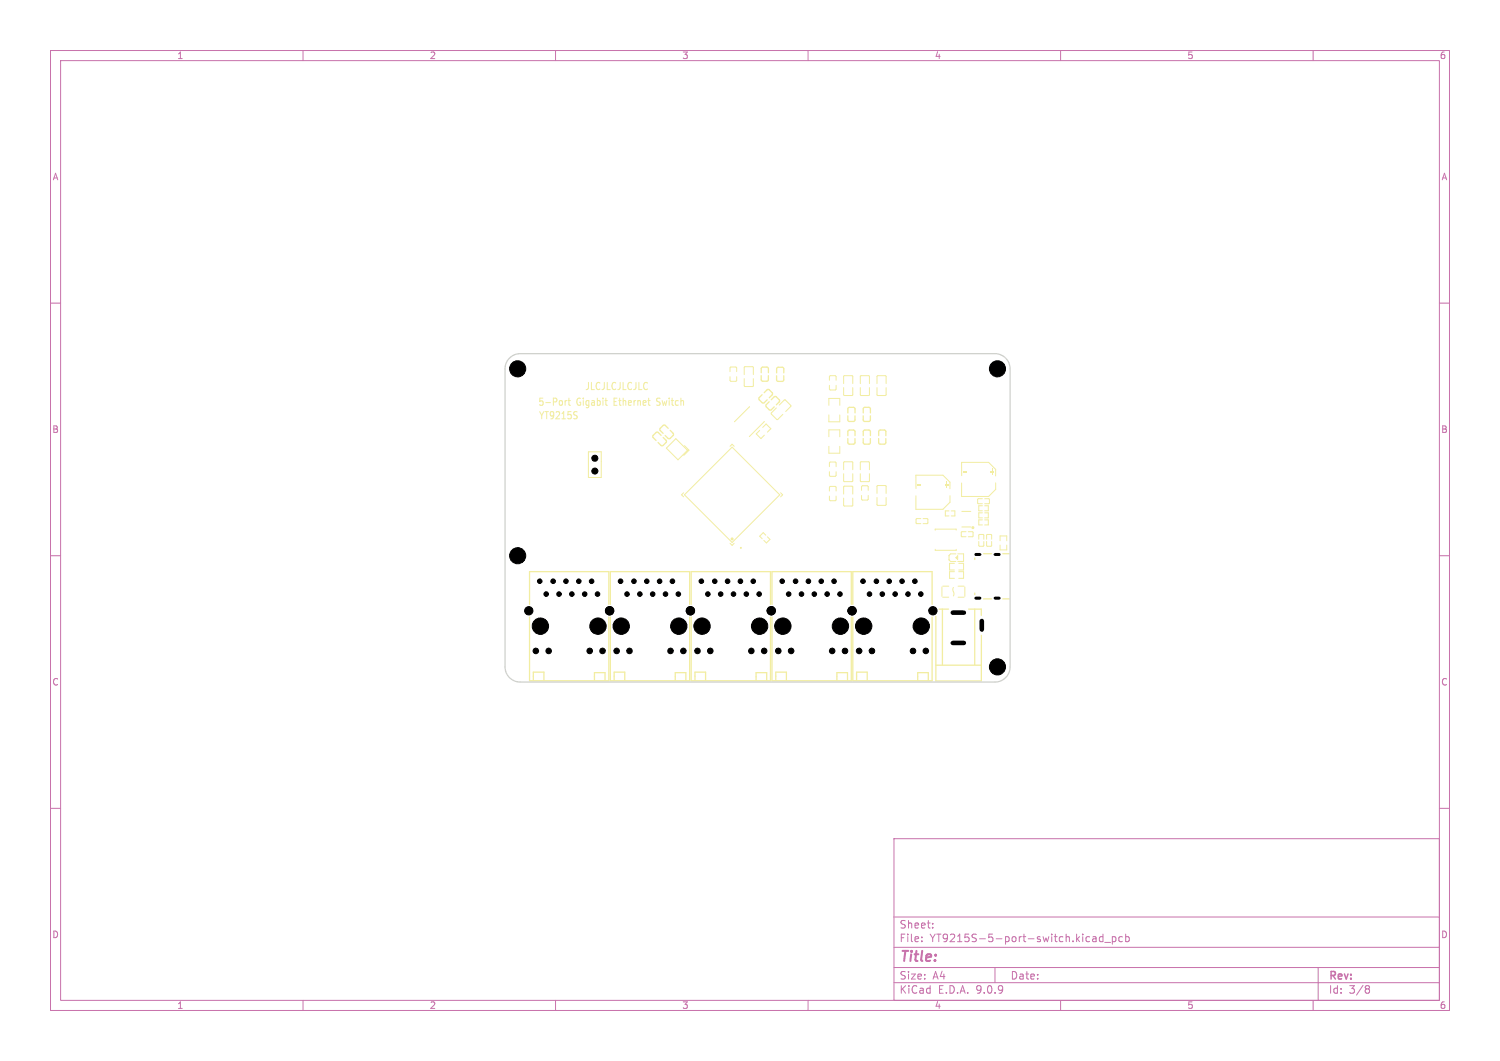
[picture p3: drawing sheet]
<svg xmlns="http://www.w3.org/2000/svg" width="297mm" height="210mm" viewBox="0 0 297 210" stroke-linecap="round" stroke-linejoin="round" font-family="sans-serif">
<defs><g id="words">
<text font-size="2.8" fill="#c872ab" x="178" y="190.9">Title:</text>
<g font-size="2.1" fill="#c872ab">
<text x="178" y="184">Sheet:</text>
<text x="178" y="186.7">File:</text>
<text x="184.1" y="186.7">YT9215S-5-port-switch.kicad_pcb</text>
<text x="178" y="196.9">KiCad</text>
<text x="178" y="194.1">Size:</text>
<text x="184.7" y="194.1">A4</text>
<text x="185.7" y="196.9">E.D.A.</text>
<text x="193.3" y="196.9">9.0.9</text>
<text x="200" y="194.1">Date:</text>
<text x="263" y="194.3">Rev:</text>
<text x="263" y="196.9">Id:</text>
<text x="267.1" y="196.9">3/8</text>
</g>
<g font-size="2" fill="#f2eda1">
<text x="115.7" y="77.3">JLCJLCJLCJLC</text>
<text x="106.5" y="80.4">5-Port</text>
<text x="106.6" y="83.1">YT9215S</text>
<text x="114.2" y="80.4">Gigabit</text>
<text x="121.9" y="80.4">Ethernet</text>
<text x="130.7" y="80.4">Switch</text>
</g>
<g font-size="1.8" fill="#c872ab">
<text x="35" y="11.9">1</text>
<text x="85" y="11.9">2</text>
<text x="135" y="11.9">3</text>
<text x="185" y="11.9">4</text>
<text x="235" y="11.9">5</text>
<text x="285" y="11.9">6</text>
<text x="10.3" y="35.9">A</text>
<text x="285.4" y="35.9">A</text>
<text x="10.3" y="85.9">B</text>
<text x="285.3" y="85.9">B</text>
<text x="10.3" y="135.9">C</text>
<text x="285.3" y="135.9">C</text>
<text x="10.3" y="185.9">D</text>
<text x="285.3" y="185.9">D</text>
<text x="35" y="199.9">1</text>
<text x="85" y="199.9">2</text>
<text x="135" y="199.9">3</text>
<text x="185" y="199.9">4</text>
<text x="235" y="199.9">5</text>
<text x="285" y="199.9">6</text>
</g>
</g></defs>
<g fill="none" stroke="#c872ab" stroke-width=".2">
<path d="M10 10h277v190h-277zM12 12h273v186h-273zM60 10v2M110 10v2M160 10v2M210 10v2M260 10v2M10 60h2M285 60h2M10 110h2M285 110h2M10 160h2"/>
<path d="M177 166h108v32h-108zM285 160h2M60 198v2M110 198v2M160 198v2M177 194.5h108M177 191.5h108M177 187.5h108M177 181.5h108M182.5 186.3v.1M182.5 185.5v.1M184.7 183.6v.1"/>
<path d="M184.7 182.8v.1M197 191.5v3M210 198v2M216.4 185.5h.6v.9M217 185.8h-.5l-.2 .2 .2 .4 .5-.1M218.4 185.5l-.4-.1-.3 .3 .1 .6h.6M218.4 184.9v1.5M218.7 186.5h1.2M220.2 185.5l.5-.1 .3 .3-.2 .6h-.6M220.2 185.4v1.5M222.2 185.5l-.4-.1-.3 .3 .2 .6h.5M222.9 185.5l.4-.1 .3 .3-.1 .6h-.6"/>
<path d="M222.9 184.9v1.5M260 198v2M261 191.5v6.5M270.6 195.1h.3l.3 .3-.3 .3M270.6 195.7h.3M270.9 195.7l.2 .2 .1 .4-.3 .3h-.3"/>
</g>
<g fill="none" stroke="#f2eda1" stroke-width=".2">
<path d="M111.9 79.3v.9M112.2 79.3l-.3 .3M112.5 79.3h.4M112.6 78.8v1.2l.3 .2M119.8 79.3h.5M130.2 78.8l-.2 .3 .2 .4M144.5 73.6v-.8l.2-.2h1l.2 .2v.8M144.5 74.6v.7l.2 .2h1l.2-.2v-.7M147.4 74.1v-1.5h1.6l.2 .1v1.4M147.4 74.9v1.5l.1 .1h1.6l.1-1.6M164.2 75.3v-.8l.2-.1h1l.1 .1v.8M164.2 76.3v.7l.2 .2h1l.1-.2v-.7"/>
<path d="M170.3 75.9l.1-1.5h1.6l.2 .1v1.4M170.3 76.7v1.4l.2 .2 1.6-.1 .1-1.5M173.6 75.9l.1-1.5h1.6l.2 .1v1.4M173.6 76.7v1.4l.2 .2 1.6-.1 .1-1.5M116.5 89.4h2.5v5.1h-2.5zM120.1 80.2h.2M130 80.2h.2M131.9 88.7l1.9-1.9 2.3 2.3-1.9 1.9zM135.4 97.5l-.4 .4 .4 .4M135.5 97.9l9.5-9.4 9.4 9.4-9.4 9.5zM135.5 88.2l.9 .9-1 1M144.6 88.3l.4-.4 .4 .4"/>
<path d="M148.4 86.4h.1M148.4 80.5l-2.9 3M148.4 80.5h.1M150.4 85.2l-.7 .7 1 .9 .6-.7M151 84.6l.7-.7 .9 1-.7 .6M151.3 83.5h.1M151.3 83.5l-2.9 2.9M154.6 97.5l.4 .4-.4 .4M164.1 80.2v-1.3h2.2v1.3M164.1 82.1v1.4h2.2v-1.4M167 97.8v-1.4l.2-.2 1.6 .1v1.5M167 98.6v1.4l.2 .2 1.6-.1v-1.5"/>
<path d="M167 93v-1.5l.2-.1h1.6v1.6M167 93.8v1.4l.2 .1h1.6v-1.5M170.3 93v-1.5l.2-.1h1.6l.1 1.6M170.3 93.8v1.4l.2 .1h1.6l.1-1.5M170.6 97.1v-.8l.1-.2h1.1l.1 .2v.8M170.6 98.1v.7l.1 .2h1.1l.1-.2v-.7M173.6 97.7v-1.5l.2-.1h1.6l.1 1.6M173.6 98.5v1.4l.2 .1h1.6l.1-1.5M190.4 94.2v-2.7h5.4l1.3 1.4v1.3M194.5 98.7h-.8l-.1 .2v.8h.9M195 98.7h.9v.9l-.1 .1h-.8M197.1 95.6v1.3l-1.4 1.4h-5.3v-2.7"/>
<path d="M144.6 107.5l.4 .4 .4-.4M151.6 105.9l-.5-.5-.7 .7 .5 .5M151.9 106.3l.6 .5-.7 .7-.6-.5M185.2 108.7v.2h4.1v-.2M186.5 116.2v1.9M186.7 116h1.1M186.7 118.2h1.1M187.9 101.1h-.7v1h.7M188.3 101.1h.8v1h-.8M188.8 116.3l-.1 .4 .2 .8-.1 .5M189 113.2h-1v1.3h1M189.3 109.6h-1.1l-.3 .3v.9l.3 .3h1.1"/>
<path d="M189.3 110.4h.3M189.3 104.9v-.2h-4.1v.3M189.6 110v.7l-.3-.3zM189.6 109.6h1.2v1.5h-1.2M189.7 116h1.2M189.7 118.2h1.2M189.8 113.2h1v1.3h-1M190.4 101.2h1.8M190.4 104.3h1.8M191 116.2v1.9M191.3 105.2l-.9 .1-.1 .8 .2 .1h.8M191.7 105.2l.9 .1 .1 .8-.2 .1h-.8"/>
<path d="M194.5 100.1h-.7v1h.7M194.5 101.5h-.7v1h.7M195 100.1h.7v1h-.7M195 101.5h.7v1h-.7M195.3 106.7v-.8l.2-.1h.8v.9M195.3 107.2v.8l.2 .1h.8v-.9"/>
<circle cx="146.7" cy="108.4" r=".1"/>
</g>
<g fill="none" stroke="#f2eda1" stroke-width=".25">
<path d="M150.7 74.3v.9l.3 .3 1-.1 .1-1.1M150.7 73.8l.1-1 1-.1 .3 .2v.9M150.9 78.1l-.6 .7v.3l.8 .7 .8-.7M151.3 77.7l.8-.6 .8 .6v.4l-.6 .6M152.3 79.5l-.6 .7v.3l.8 .7 .8-.7M152.7 79.1l.8-.6 .8 .6v.4l-.6 .6M132.3 84.8l-.6-.6h-.4l-.7 .8 .7 .8M132.7 85.2l.7 .8-.7 .8h-.4l-.6-.6M167.9 86.8l.1 1 1 .1 .3-.2v-.9M167.9 82.3l.1 1 1 .1 .3-.2v-.9M167.9 86.2v-.8l.3-.3 1 .1 .1 1M167.9 81.7v-.8l.3-.3 1 .1 .1 1"/>
<path d="M170.9 82.3l.1 1 1 .1 .3-.2v-.9M170.9 81.7v-.8l.3-.3 1.1 .1v1M174 86.8l.1 1 1 .1 .3-.2v-.9M174 86.2v-.8l.3-.3 1 .1 .1 1M104.8 119.6v-6.5h15.7v6.5M120.9 119.6v-6.5h15.7v6.5M168.9 119.6v-6.5h15.7v6.5M193 110.4v.3M193 117.4v.3M194.7 109.6h1.6M194.7 118.5h1.6M198.5 109.6h1.3"/>
<path d="M198.5 118.5h1.3M104.8 122.1v12.6h15.7v-12.6M105.6 134.6v-1.6h2.1v1.6M117.7 134.7v-1.6h2.1v1.6M120.9 122.1v12.6h15.7v-12.6M121.6 134.6v-1.6h2.1v1.6M133.7 134.7v-1.6h2.1v1.6M168.9 122.1v12.6h15.7v-12.6M169.6 134.6v-1.6h2.1v1.6M181.7 134.7v-1.6h2.1v1.6M185.3 131.7h9M185.3 122v12.8"/>
<path d="M185.9 120.6h1.9M186.6 120.6v11M191.8 120.6h2.5v1.2M193 120.6v11M194.3 125.7v9.1h-9"/>
</g>
<g fill="none" stroke="#f2eda1" stroke-width=".3">
<circle cx="145" cy="106.7" r=".15"/>
<circle cx="192.6" cy="104.4" r=".15"/>
</g>
<g fill="#f2eda1">
<path d="M190.7 93.3h.8v.2h-.8z"/>
<path d="M196.4 92.7h.2v1.3h-.2z"/>
<path d="M196.1 93.3h.8v.2h-.8z"/>
</g>
<g fill="none" stroke="#f2eda1" stroke-width=".25">
<path d="M153.8 74.4v.9l.3 .2 1-.1 .1-1M153.8 73.8l.1-1 1-.1 .3 .2v.9M130.9 86.2l-.6-.6h-.4l-.7 .8 .7 .8M131.3 86.6l.7 .8-.7 .8h-.4l-.6-.6M170.9 86.8l.1 1 1 .1 .3-.2v-.9M170.9 86.2v-.8l.3-.3 1.1 .1v1M136.9 119.6v-6.5h15.7v6.5M152.9 119.6v-6.5h15.7v6.5M136.9 122.1v12.6h15.7v-12.6M137.6 134.6v-1.6h2.1v1.6M149.7 134.7v-1.6h2.1v1.6M152.9 122.1v12.6h15.7v-12.6"/>
<path d="M153.6 134.6v-1.6h2.1v1.6M165.7 134.7v-1.6h2.1v1.6"/>
</g>
<g fill="none" stroke="#f2eda1" stroke-width=".2">
<path d="M167 75.9l.1-1.5h1.6l.1 .1v1.4M167 76.7v1.4l.2 .2 1.6-.1v-1.5M153.7 80.7l-1 1.1 1.1 1.2h.2l1-1M154.3 80.2l1.1-1.1 1.2 1.1v.2l-1 1.1M164.1 86.4v-1.3h2.2v1.3M164.1 88.4v1.3h2.2v-1.3M164.2 92.4v-.8l.2-.2h1l.1 .2v.8M164.2 93.4v.7l.2 .2h1l.1-.2v-.7M164.2 97.2v-.8l.2-.1h1l.1 .1v.8M164.2 98.2v.8l.2 .1h1l.1-.1v-.8M181.4 96.7l-.1-2.6h5.4l1.4 1.4v1.2M188.1 98.1v1.3l-1.4 1.4h-5.4l.1-2.7"/>
<path d="M182.3 102.6l-.8 .1-.1 .1v.8h.9M182.8 102.6l.9 .1v.8l-.1 .1h-.8M189 111.5h-1v1.3h1M189.8 111.5h1v1.3h-1M193.8 106.7v-.8l.2-.1h.8v.9M193.8 107.2v.8l.2 .1h.8v-.9M194.5 102.9h-.7v1h.7M195 102.9h.7v1h-.7M198 107v-.9h1.3v.9M198 107.9v1h1.3v-1"/>
</g>
<g fill="#f2eda1">
<path d="M181.6 95.8h.8v.2h-.8z"/>
<path d="M187.3 95.3h.2v1.3h-.2z"/>
<path d="M187 95.8h.8v.2h-.8z"/>
</g>
<path d="M100.9 70.9a3 3 0 0 1 2.1-.9h94a3 3 0 0 1 3 3v59a3 3 0 0 1-3 3h-94a3 3 0 0 1-3-3v-59a3 3 0 0 1 .9-2.1z" fill="none" stroke="#d0d2cd" stroke-width=".25"/>
<g fill="#000" stroke="#000" stroke-width=".2">
<circle cx="102.5" cy="73" r="1.59"/>
<circle cx="197.5" cy="73" r="1.6"/>
<circle cx="117.8" cy="93.2" r=".6"/>
<circle cx="117.8" cy="90.7" r=".6"/>
<circle cx="102.5" cy="110" r="1.6"/>
<circle cx="106.9" cy="115" r=".45"/>
<circle cx="108.2" cy="117.6" r=".46"/>
<circle cx="109.5" cy="115.1" r=".45"/>
<circle cx="110.7" cy="117.6" r=".46"/>
<circle cx="112.1" cy="115.1" r=".45"/>
<circle cx="113.2" cy="117.6" r=".46"/>
<circle cx="114.6" cy="115.1" r=".45"/>
<circle cx="115.8" cy="117.6" r=".46"/>
<circle cx="117.1" cy="115.1" r=".45"/>
<circle cx="118.3" cy="117.6" r=".46"/>
<circle cx="122.9" cy="115" r=".45"/>
<circle cx="124.2" cy="117.6" r=".46"/>
<circle cx="125.5" cy="115.1" r=".45"/>
<circle cx="126.7" cy="117.6" r=".46"/>
<circle cx="128.1" cy="115.1" r=".45"/>
<circle cx="129.2" cy="117.6" r=".46"/>
<circle cx="130.6" cy="115.1" r=".45"/>
<circle cx="131.8" cy="117.6" r=".46"/>
<circle cx="133.1" cy="115.1" r=".45"/>
<circle cx="134.3" cy="117.6" r=".46"/>
<circle cx="138.9" cy="115" r=".45"/>
<circle cx="140.2" cy="117.6" r=".46"/>
<circle cx="141.5" cy="115.1" r=".45"/>
<circle cx="142.7" cy="117.6" r=".46"/>
<circle cx="144.1" cy="115.1" r=".45"/>
<circle cx="145.2" cy="117.6" r=".46"/>
<circle cx="146.6" cy="115.1" r=".45"/>
<circle cx="147.8" cy="117.6" r=".46"/>
<circle cx="149.1" cy="115.1" r=".45"/>
<circle cx="150.3" cy="117.6" r=".46"/>
<circle cx="154.9" cy="115" r=".45"/>
<circle cx="156.2" cy="117.6" r=".46"/>
<circle cx="157.5" cy="115.1" r=".45"/>
<circle cx="158.7" cy="117.6" r=".46"/>
<circle cx="160.1" cy="115.1" r=".45"/>
<circle cx="161.2" cy="117.6" r=".46"/>
<circle cx="162.6" cy="115.1" r=".45"/>
<circle cx="163.8" cy="117.6" r=".46"/>
<circle cx="165.1" cy="115.1" r=".45"/>
<circle cx="166.3" cy="117.6" r=".46"/>
<circle cx="170.9" cy="115" r=".45"/>
<circle cx="172.2" cy="117.6" r=".46"/>
<circle cx="173.5" cy="115.1" r=".45"/>
<circle cx="174.7" cy="117.6" r=".46"/>
<circle cx="176.1" cy="115.1" r=".45"/>
<circle cx="177.2" cy="117.6" r=".46"/>
<circle cx="178.6" cy="115.1" r=".45"/>
<circle cx="179.8" cy="117.6" r=".46"/>
<circle cx="181.1" cy="115.1" r=".45"/>
<circle cx="182.3" cy="117.6" r=".46"/>
<circle cx="104.7" cy="120.9" r=".83"/>
<circle cx="106.1" cy="128.8" r=".55"/>
<circle cx="107" cy="123.9" r="1.62"/>
<circle cx="108.6" cy="128.8" r=".55"/>
<circle cx="116.8" cy="128.8" r=".55"/>
<circle cx="118.4" cy="123.9" r="1.62"/>
<circle cx="119.3" cy="128.8" r=".55"/>
<circle cx="120.7" cy="120.9" r=".83"/>
<circle cx="122.1" cy="128.8" r=".55"/>
<circle cx="123" cy="123.9" r="1.62"/>
<circle cx="124.6" cy="128.8" r=".55"/>
<circle cx="132.8" cy="128.8" r=".55"/>
<circle cx="134.4" cy="123.9" r="1.62"/>
<circle cx="135.3" cy="128.8" r=".55"/>
<circle cx="136.7" cy="120.9" r=".83"/>
<circle cx="138.1" cy="128.8" r=".55"/>
<circle cx="139" cy="123.9" r="1.62"/>
<circle cx="140.6" cy="128.8" r=".55"/>
<circle cx="148.8" cy="128.8" r=".55"/>
<circle cx="150.4" cy="123.9" r="1.62"/>
<circle cx="151.3" cy="128.8" r=".55"/>
<circle cx="152.7" cy="120.9" r=".83"/>
<circle cx="154.1" cy="128.8" r=".55"/>
<circle cx="155" cy="123.9" r="1.62"/>
<circle cx="156.6" cy="128.8" r=".55"/>
<circle cx="164.8" cy="128.8" r=".55"/>
<circle cx="166.4" cy="123.9" r="1.62"/>
<circle cx="167.3" cy="128.8" r=".55"/>
<circle cx="168.7" cy="120.9" r=".83"/>
<circle cx="170.1" cy="128.8" r=".55"/>
<circle cx="171" cy="123.9" r="1.62"/>
<circle cx="172.6" cy="128.8" r=".55"/>
<circle cx="180.8" cy="128.8" r=".55"/>
<circle cx="182.4" cy="123.9" r="1.62"/>
<circle cx="183.3" cy="128.8" r=".55"/>
<circle cx="184.7" cy="120.9" r=".83"/>
<circle cx="197.5" cy="132" r="1.6"/>
</g>
<path d="M193.2 118.4h.8M193.2 109.7h.8M197 118.4h.8M197 109.7h.8" fill="none" stroke="#000" stroke-width=".6"/>
<path d="M188.7 121.3h2.2M188.7 127.3h2.2M194.4 122.9v1.7" fill="none" stroke="#000" stroke-width=".9"/>
<use href="#words"/>
</svg>
